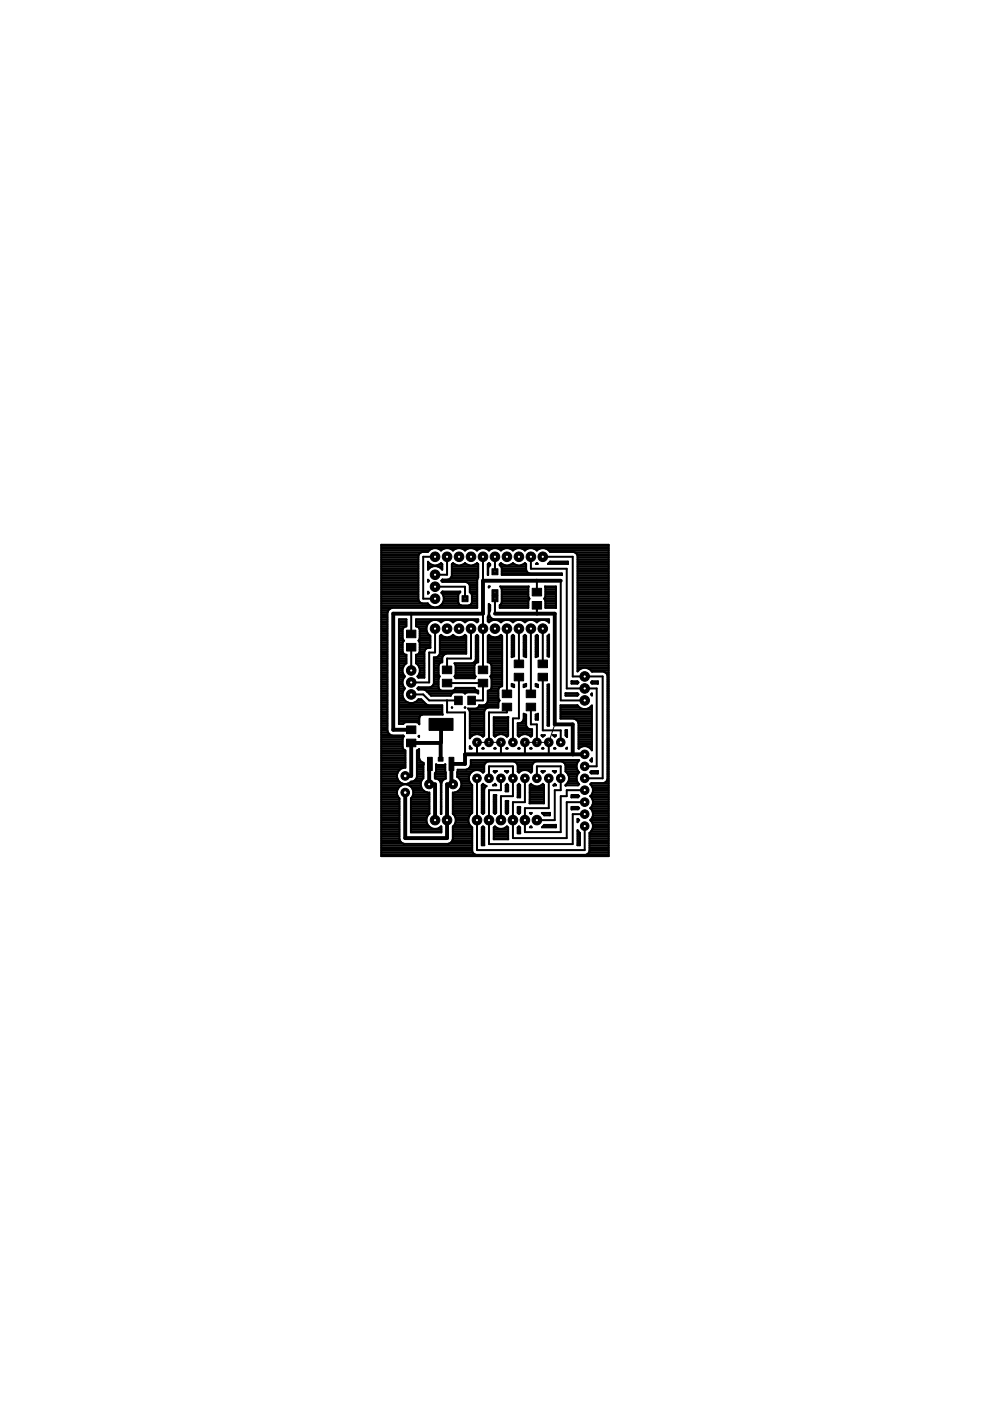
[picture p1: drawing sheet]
<svg xmlns="http://www.w3.org/2000/svg" width="210mm" height="297mm" viewBox="0 0 210 297" stroke-linecap="round" stroke-linejoin="round" font-family="sans-serif">
<g fill="#000" stroke="#000" stroke-width=".21">
<path d="M86.2 136.4h2v1.6h-2zM86.2 133.6h2v1.6h-2zM109 140h2v1.6h-2zM112.8 127.5h2v1.6h-2zM112.8 124.7h2v1.6h-2zM114.1 140h2v1.6h-2zM86.2 156.7h2v1.6h-2zM86.2 153.9h2v1.6h-2zM91 152.3h5.1v2.6h-5.1zM93.8 141.2h2v1.6h-2zM93.8 144h2v1.6h-2zM96.4 147.6h1.6v1.8h-1.6z"/>
<path d="M99.2 147.6h1.6v1.8h-1.6zM101.4 144h2v1.6h-2zM101.4 141.2h2v1.6h-2zM106.5 149.1h2v1.6h-2zM106.5 146.3h2v1.6h-2zM109 142.7h2v1.7h-2zM111.6 149.1h2v1.6h-2zM111.6 146.3h2v1.6h-2zM114.1 142.7h2v1.7h-2zM90.6 160.6h1.1v2.8h-1.1zM92.9 160.6h1v.8h-1zM95.2 160.6h1v2.8h-1z"/>
</g>
<g fill="none" stroke="#000" stroke-width=".42">
<path d="M80.8 115.5h48.3v66h-48.3zM80.8 119.7h7.9M80.8 119.4h7.9M80.8 119h7.9M80.8 118.6h7.9M80.8 118.2h7.9M80.8 117.9h7.9M80.8 117.5h8.1M80.8 117.1h8.5M80.8 116.7h10.2M80.8 116.4h10.7M80.8 116h48.3"/>
<path d="M80.8 115.6h48.3M88.7 117.9v9.2l.2 .4 .6 .5M88.7 117.9l.4-.7 .4-.2h1.2a1.81 1.81 0 0 1 2.8-.3 1.75 1.75 0 0 1 2.6 0 1.75 1.75 0 0 1 2.5 0 1.75 1.75 0 0 1 2.5 0 1.75 1.75 0 0 1 2.6 0 1.75 1.75 0 0 1 2.5 0 1.75 1.75 0 0 1 2.6 0 1.75 1.75 0 0 1 2.5 0 1.74 1.74 0 0 1 2.5 0 1.81 1.81 0 0 1 2.8 .3h5l.7 .5 .1 .4M90.7 119.1a1.79 1.79 0 0 0 2.8 .3l.3 .2v1.2a1.83 1.83 0 0 0-3.1 0zM90.7 119.7h.8M90.7 119.4h.3M92.2 118h-2.5v8.9h2.5M93 119.7h.8M93 116.4h1.1M94.8 118v3.9h-2.6M95.5 116.4h1.1M95.8 119.7h.8"/>
<path d="M98 119.7h1.2M98 116.4h1.1M100.6 119.7h.8M100.6 116.4h1.1M102.4 118v5.1M103.1 116.4h1.1M103.4 119.7h.5M103.7 119.4l.2 .2v.3l-.4 .5-.1 1.5v-2.3zM104.9 118v3.2M105.7 116.4h1.1M106 119.7h.8M108.2 119.7h1.1"/>
<path d="M108.2 116.4h1.1M110.7 119.7h.8M110.7 116.4h1.1M112.6 118v2.6h7.6v25.4h6.3v16.5h-2.5M113.3 116.4h1.1M113.8 119.4l.2 .2h-.4zM115.1 118h6.3v25.4h6.4v21.6h-3.8M115.8 116.4h13.3M116.4 119.4h4M116.4 116.7h12.7M116.6 119.1h3.8v.5h-4.2zM121.8 117.1h7.3"/>
<path d="M122.3 117.5h6.8M122.4 117.9v24.5a1.87 1.87 0 0 1 3.1 0h2.5l.4 .2M122.4 119.7h6.7M122.4 119.4h6.7M122.4 119h6.7M122.4 118.6h6.7M122.4 118.2h6.7M122.4 117.9h6.7M80.8 121.6h7.9M80.8 131.7h1.3M80.8 135.1h1.3M80.8 138.8h1.3"/>
<path d="M80.8 137.3h1.3M80.8 128h9.9M80.8 128.4h10.3M80.8 140h1.3M80.8 139.6h1.3M80.8 139.2h1.3M80.8 138.5h1.3M80.8 138.1h1.3M80.8 137.7h1.3M80.8 136.9h1.3M80.8 136.6h1.3M80.8 136.2h1.3"/>
<path d="M80.8 135.8h1.3M80.8 135.5h1.3M80.8 134.7h1.3M80.8 134.3h1.3M80.8 134h1.3M80.8 133.6h1.3M80.8 133.2h1.3M80.8 132.8h1.3M80.8 132.5h1.3M80.8 132.1h1.3M80.8 131.3h1.3M80.8 131h1.3"/>
<path d="M80.8 130.6h1.3M80.8 130.2h1.3M80.8 129.8h1.4M80.8 129.5h1.5M80.8 129.1h1.9M80.8 128.7h11M80.8 127.6h8.1M80.8 127.2h7.9M80.8 126.9h7.9M80.8 126.5h7.9M80.8 126.1h7.9M80.8 125.7h7.9"/>
<path d="M80.8 125.3h7.9M80.8 125h7.9M80.8 124.6h7.9M80.8 124.2h7.9M80.8 123.8h7.9M80.8 123.5h7.9M80.8 123.1h7.9M80.8 122.7h7.9M80.8 122.4h7.9M80.8 122h7.9M80.8 121.2h7.9M80.8 120.9h7.9"/>
<path d="M80.8 120.5h7.9M80.8 120.1h7.9M84.6 131.7h1.6M84.6 135.1h.8M84.6 138.8h1.6v1.8l-.6 .5M84.6 137.3h.8M84.6 140h1.6M84.6 139.6h1.6M84.6 139.2h1.6M84.6 138.5h.9M84.6 138.1h.8M84.6 137.7h.8"/>
<path d="M84.6 136.9h.8M84.6 136.6h.8M84.6 136.2h.8M84.6 135.8h1M84.6 135.5h.8M84.6 134.7h.8M84.6 134.3h.8M84.6 134h.8M84.6 133.6h.8M84.6 133.2h.9M84.6 132.8h1.3M84.6 132.5h1.6"/>
<path d="M84.6 132.1h1.6M84.6 131.3h1.6M85.5 138.5l-.1-.3v-2l.2-.4-.2-.4v-1.9a.81 .81 0 0 1 .8-.7v-1.5h-1.6v22.2a1.49 1.49 0 0 0 1.4-.4h2.3l.6 .4M85.5 138.5l.5 .3M87.2 130.1v4.3M87.2 137.2v5M88.2 131.7h3M88.2 140h1.8M88.2 139.6h1.8M88.2 139.2h1.8M88.2 132.5h2.4M88.2 132.1h2.7"/>
<path d="M88.2 131.3h13.2M88.4 132.8h2.1M88.7 135.8l.3 .4v2l-.4 .5-.3 .1M88.8 135.8h2.4M88.9 138.5h1.1M88.9 133.2h1.5M89 136.2h2.2M89 135.5h2.2M89 135.1h2.2M89 138.1h1M89 137.7h1.2M89 136.9h2.2"/>
<path d="M89 136.6h2.2M89 134.7h2.1M89 134.3h1.7M89 134h1.6M89 133.6h1.4M90 138.8h-1.8v1.8M90.7 128h.1M90.7 122.9l.2 .2-.2 .2zM90.7 125.5l.2 .2-.2 .2zM90.7 125.7h.2M90.7 123.1h.2M90.7 120.5h.3"/>
<path d="M90.7 120.1h1M90.8 137.3l-.7 .5-.1 .4v5.5h-1.3l-.2-.3 .5-.9v-.7M92 140h1.8M92 139.6h1.8M92.2 124.4h6.4v2.5M92.2 133.3v5h-1.2v6.4h-3.8M92.7 128.7h8.5M92.8 120.1h1M92.8 139.2l-.8 .2v5.5l-.4 .7M92.8 139.2h1.1M93.2 138.8h.9M93.3 135.1h4.4l.9-.5 .2 .2v3.8h-4.2l-.7 .4-.1 .4v1a.77 .77 0 0 0-.8 .7"/>
<path d="M93.3 131.7h.5M93.3 137.3h5.5M93.3 138.5h5.5M93.3 138.1h5.5M93.3 137.7h5.5M93.3 136.9h5.5M93.3 136.6h5.5M93.3 136.2h5.5M93.3 135.8h5.5M93.3 135.5h5.5M93.4 134.7h.2M93.4 128.4h4.3"/>
<path d="M93.5 120.5h.3M93.6 123.1h7.6M93.6 125.7h3.8M93.7 131.7l-.2 .3a1.84 1.84 0 0 0-2.7 .1 1.84 1.84 0 0 0 .4 2.7v2.5h-2.2M93.7 131.7a1.78 1.78 0 0 1 2.4 .3l.2-.3M93.8 128h3.5M93.8 122.9l-.2 .2 .2 .3h5l.4 .1 .4 .7v1.4l.5 .5v1.6l-.2 .3-.5 .4h-1.6l-.3-.2-.3-.5v-1.6l.4-.7h-3.8M93.8 125.4l-.2 .3a1.85 1.85 0 0 1-.2 2.7 1.85 1.85 0 0 1-2.7-.4M93.8 122.9h.1M93.8 125.4h.1M93.9 126.1h3.3M94 127.6h3.2"/>
<path d="M94 126.5h3.2M94.1 127.2h3.1M94.1 126.9h3.1M94.4 135.1l-.9-.5-.2 .2v3.8l-.5 .6M95.2 135.1l.9-.5 .9 .5M95.3 122.7h5.9M95.4 122.7l-.4 .2h-1.2M95.7 122.4h5.7M95.8 121.6h5.6M95.8 131.7h.5M95.8 122h5.6M95.8 121.2h5.6"/>
<path d="M95.8 120.9h5.6M95.8 120.5h5.6M95.8 120.1h5.6M95.9 134.7h.3M96.3 131.7a1.79 1.79 0 0 1 2.3 .3 1.75 1.75 0 0 1 2.5 0l.3-.3M97.7 135.1h1.1M98.3 131.7h.6M98.5 134.7h.2M99 123.5h2.2M99.5 128.4h1.7M99.5 123.8h1.7M99.6 125.3h1.6"/>
<path d="M99.6 125h1.6M99.6 124.6h1.6M99.6 124.2h1.6M99.8 125.7h1.4M99.9 133.3v6.3h-5.1v2.4M99.9 128h1.3M100 126.1h1.2M100.1 127.6h1.1M100.1 127.2h1.1M100.1 126.9h1.1M100.1 126.5h1.1M100.8 140h.6"/>
<path d="M100.9 131.7h.5v-.4h-13.2v1.5a.77 .77 0 0 1 .8 .7v1.9l-.3 .4M100.9 135.1h.5M100.9 138.8h.5M100.9 137.3h.5M100.9 139.6h.5M100.9 139.2h.5M100.9 138.5h.5M100.9 138.1h.5M100.9 137.7h.5M100.9 136.9h.5M100.9 136.6h.5M100.9 136.2h.5"/>
<path d="M100.9 135.8h.5M100.9 135.5h.5M101 134.7h.3M101.4 122.4l-.2 .5v6h-18.1l-.8 .5-.2 .5v25.1M101.4 122.4v-2.8l-.3-.2a1.75 1.75 0 0 1-2.5 0 1.75 1.75 0 0 1-2.5 0l-.3 .2v2.5l-.4 .6M102.4 130.1v11.9M103.4 121.6h.1M103.4 135.1h1.1M103.4 138.8h3.1M103.4 137.3h3.1M103.4 140h3.1M103.4 139.6h3.1"/>
<path d="M103.4 139.2h3.1M103.4 138.5h3.1M103.4 138.1h3.1M103.4 137.7h3.1M103.4 136.9h3.1M103.4 136.6h3.1M103.4 136.2h3.1M103.4 135.8h3.1M103.4 135.5h3.1M103.4 131.3h13M103.4 131h.7M103.4 121.2h.1"/>
<path d="M103.4 120.9h.1M103.4 120.5h.1M103.4 120.1h.2M103.4 131.7l.3 .3a1.79 1.79 0 0 1 2.3-.3M103.5 130.6h.3M103.5 134.7h.3M103.6 124.3h.2l-.2 .3zM103.6 128.4h.3M103.6 130.2h.1M103.6 129.8h.1M103.6 129.5h.3M103.6 129.1h.3"/>
<path d="M103.6 128.7h.3M103.9 131.7h-.5v-.9l.2-.5v-2.3l.3 .3v1.1a1.23 1.23 0 0 0 .8 1.9h11.7v.7a1.77 1.77 0 0 0-2.3-.3M104.9 126.9v3.2M105.4 135.1h1.1M105.9 131.7h.6M106 128.4h6M106 128.7h6M106 131.7l.2 .3a1.79 1.79 0 0 1 2.3-.3M106 124.3h6.1l-.1 2.2 .3 .4-.3 .5v1.5h-6v-.6l.4-.6v-2.8zM106.1 134.7h.2M106.3 120.1l.1 1.8h12.7v-.3h-12.7M106.3 120.1l-.3-.2v-.3l.2-.2a1.75 1.75 0 0 0 2.6 0 1.75 1.75 0 0 0 2.5 0l.2 .2v1.2l.2 .4 .7 .4"/>
<path d="M106.3 120.1h5.2M106.3 128h5.7M106.3 124.6h5.7M106.4 127.6h5.6M106.4 127.2h5.7M106.4 126.9h5.8M106.4 126.5h5.6M106.4 126.1h5.6M106.4 125.7h5.6M106.4 125.3h5.6M106.4 125h5.6M106.4 121.2h5.4"/>
<path d="M106.4 120.9h5.2M106.4 120.5h5.1M107.5 133.3v13.8M108.5 131.7h.5M108.5 134.8l.3-.2 .2 .2v4.3l-.5 .2zM108.5 134.8h.1M108.5 135.1h.5M108.5 138.8h.5M108.5 137.3h.5M108.5 139.2h.2M108.5 138.5h.5M108.5 138.1h.5"/>
<path d="M108.5 137.7h.5M108.5 136.9h.5M108.5 136.6h.5M108.5 136.2h.5M108.5 135.8h.5M108.5 135.5h.5M108.5 131.7l.3 .3a1.75 1.75 0 0 1 2.5 0l.2-.3M108.6 134.7h.3M110 133.3v7.5M111 131.7h.5M111 134.8v4.3l.5 .2v-4.5M111 134.8h.1"/>
<path d="M111 135.1h.5M111 138.8h.5M111 137.3h.5M111 138.5h.5M111 138.1h.5M111 137.7h.5M111 136.9h.5M111 136.6h.5M111 136.2h.5M111 135.8h.5M111 135.5h.5M111.1 134.8l.2-.2 .2 .2"/>
<path d="M111.2 134.7h.2M111.3 139.2h.2M111.5 131.7a1.79 1.79 0 0 1 2.3 .3l.3-.3M111.5 134.8h.1M112.6 133.3v13.8M113.6 131.7h.5M113.6 134.8l.2-.2 .3 .2v4.3l-.5 .2zM113.6 135.1h.5M113.6 138.8h.5M113.6 137.3h.5M113.6 134.8v.1M113.6 139.2h.2"/>
<path d="M113.6 138.5h.5M113.6 138.1h.5M113.6 137.7h.5M113.6 136.9h.5M113.6 136.6h.5M113.6 136.2h.5M113.6 135.8h.5M113.6 135.5h.5M113.7 134.7h.2M113.8 123.1v2.4M113.8 128.3v1.8M115.1 133.3v7.5"/>
<path d="M115.5 126.9h2.4M115.6 127.2h2.3M115.6 126.5l-.1-2.2h2.4v4.6M115.6 126.5l-.2 .4 .2 .5v1.5h2.3M115.6 128h2.3M115.6 128.4h2.3M115.6 128.7h2.3M115.6 127.6h2.3M115.6 126.5h2.3M115.6 126.1h2.3M115.6 125.7h2.3M115.6 125.3h2.3"/>
<path d="M115.6 125h2.3M115.6 124.6h2.3M116.1 134.8l.3-.3v4.7l-.3-.1zM116.1 131.7h.3M116.1 135.1h.3M116.1 138.8h.3M116.1 137.3h.3M116.1 138.5h.3M116.1 138.1h.3M116.1 137.7h.3M116.1 136.9h.3M116.1 136.6h.3"/>
<path d="M116.1 136.2h.3M116.1 135.8h.3M116.1 135.5h.3M116.2 134.7h.2M116.4 139.2h.1M117.9 128.9h.1M118.9 123.1v25.4h5.1M122.4 121.6h6.7M122.4 131.7h6.7M122.4 135.1h6.7M122.4 138.8h6.7M122.4 137.3h6.7"/>
<path d="M122.4 128h6.7M122.4 128.4h6.7M122.4 140h6.7M122.4 139.6h6.7M122.4 139.2h6.7M122.4 138.5h6.7M122.4 138.1h6.7M122.4 137.7h6.7M122.4 136.9h6.7M122.4 136.6h6.7M122.4 136.2h6.7M122.4 135.8h6.7"/>
<path d="M122.4 135.5h6.7M122.4 134.7h6.7M122.4 134.3h6.7M122.4 134h6.7M122.4 133.6h6.7M122.4 133.2h6.7M122.4 132.8h6.7M122.4 132.5h6.7M122.4 132.1h6.7M122.4 131.3h6.7M122.4 131h6.7M122.4 130.6h6.7"/>
<path d="M122.4 130.2h6.7M122.4 129.8h6.7M122.4 129.5h6.7M122.4 129.1h6.7M122.4 128.7h6.7M122.4 127.6h6.7M122.4 127.2h6.7M122.4 126.9h6.7M122.4 126.5h6.7M122.4 126.1h6.7M122.4 125.7h6.7M122.4 125.3h6.7"/>
<path d="M122.4 125h6.7M122.4 124.6h6.7M122.4 124.2h6.7M122.4 123.8h6.7M122.4 123.5h6.7M122.4 123.1h6.7M122.4 122.7h6.7M122.4 122.4h6.7M122.4 122h6.7M122.4 121.2h6.7M122.4 120.9h6.7M122.4 120.5h6.7"/>
<path d="M122.4 120.1h6.7M80.8 144.8h1.3M80.8 144.4h1.3M80.8 155.7h1.8M80.8 145.2h1.3M80.8 153.8h1.3M80.8 143.7h1.3M80.8 159.8h5.2M80.8 159.4h5.2M80.8 159h5M80.8 158.7h4.6M80.8 158.3h4.6"/>
<path d="M80.8 157.9h4.6M80.8 157.5h4.6M80.8 157.2h4.6M80.8 156.8h4.6M80.8 156.4h4.6M80.8 156h4.8M80.8 155.3h1.5M80.8 154.9h1.3M80.8 154.6h1.3M80.8 154.2h1.3M80.8 153.4h1.3M80.8 153.1h1.3"/>
<path d="M80.8 152.7h1.3M80.8 152.3h1.3M80.8 151.9h1.3M80.8 151.6h1.3M80.8 151.2h1.3M80.8 150.8h1.3M80.8 150.4h1.3M80.8 150.1h1.3M80.8 149.7h1.3M80.8 149.3h1.3M80.8 148.9h1.3M80.8 148.6h1.3"/>
<path d="M80.8 148.2h1.3M80.8 147.8h1.3M80.8 147.4h1.3M80.8 147.1h1.3M80.8 146.7h1.3M80.8 146.3h1.3M80.8 145.9h1.3M80.8 145.6h1.3M80.8 144.1h1.3M80.8 143.3h1.3M80.8 142.9h1.3M80.8 142.6h1.3"/>
<path d="M80.8 142.2h1.3M80.8 141.8h1.3M80.8 141.5h1.3M80.8 141.1h1.3M80.8 140.7h1.3M80.8 140.3h1.3M82.1 155l.6 .8 .4 .1h2.4l.1 .2-.2 .5v1.9l.1 .3 .5 .3v3.7h-5.2M84.6 144.8h.7M84.6 144.4h.7M84.6 145.2h.8M84.6 143.7h1M84.6 153.4h.9"/>
<path d="M84.6 153.1h4.3M84.6 152.7h4.3M84.6 152.3h4.3M84.6 151.9h4.4M84.6 151.6h4.8M84.6 151.2h9.2M84.6 150.8h9.2M84.6 150.4h9.2M84.6 150.1h9.2M84.6 149.7h9.2M84.6 149.3h5.8M84.6 148.9h1.9"/>
<path d="M84.6 148.6h1.3M84.6 148.2h1M84.6 147.8h.8M84.6 147.4h.7M84.6 147.1h.7M84.6 146.7h.8M84.6 146.3h1M84.6 145.9h1.2M84.6 145.6h1M84.6 144.1h.9M84.6 143.3h1.1M84.6 142.9h.9"/>
<path d="M84.6 142.6h.8M84.6 142.2h.7M84.6 141.8h.7M84.6 141.5h.9M84.6 141.1h1.1M84.6 140.7h1.5M84.6 140.3h1.6M85.3 141.8v.7l.6 .9a1.7 1.7 0 0 0 0 2.6 1.85 1.85 0 0 0 .1 2.7 1.85 1.85 0 0 0 2.7-.4M85.6 141.1l-.3 .7M87.2 147.2h2.5l1.3 1.3h6.2M87.9 148.9h2.1M88.2 140.6h.1"/>
<path d="M88.2 140.3h1.8M88.2 140.6l.5 .5 .3 .7M88.3 140.7h1.7M88.4 159.8h.5M88.4 159.4h.5M88.4 148.6h1.2M88.5 145.9h4.5M88.6 159h.3M88.6 143.3h1.4M88.7 141.1h1.3M88.7 148.3h.6l1.1 1.1 .4 .1h3l.1 2-4.6 .1-.4 .5v1.5v-.1M88.7 145.7l-.2 .3 .2 .2h1.2l.7 .5"/>
<path d="M88.7 145.7h.1M88.7 148.3h.1M88.7 156.1l.2-.1v.3zM88.8 156h.1M88.8 153.4h.1M88.8 142.9h1.2M88.9 141.5h1.1M89 142.6h1M89 142.2h1M89 141.8h1M90.1 146.3h3.2M90.6 146.7l.8 .8 4.2-.1"/>
<path d="M90.6 146.7h10.8M91 147.1h4.8M91.4 147.4h4.2M91.5 145.6h1.5M91.6 145.6l-.4 .1h-2.5M91.9 145.2h1.1M92 144.8h1M92 144.4h1M92 143.7h1M92 144.1h1M92 143.3h1.1M92 142.9h1"/>
<path d="M92 142.6h1M92 142.2h1M92 141.8h1M92 141.5h1M92 141.1h1M92 140.7h1.2M92 140.3h1.8M93 141.1v1.9l.2 .4-.2 .5v1.9l.3 .5M93.3 146.3h2.9M94.8 148.5v2.5h3.8v8.9M94.8 144.8h7.6v3.7h-2.4M95.8 150h.1"/>
<path d="M96.2 146.3l.4-.5h4l.3 .5M96.2 146.3h4.7M96.4 140.7h4.4M96.5 143.3h4.3M96.5 143.7h4.2M96.5 145.9h4.1M96.6 141.1l-.2-.5h3.7l.6-.4 .2-.4v-5l.2-.2 .3 .2v5.6a.81 .81 0 0 0-.8 .7M96.6 141.1v1.9l-.2 .4 .2 .4h4l.3-.4-.3-.4v-1.9M96.6 142.9h4M96.6 142.6h4M96.6 142.2h4M96.6 141.8h4"/>
<path d="M96.6 141.5h4M96.6 141.1h4M98.5 150h.1M99.4 150.4h3.4M99.6 150.8h3.1M99.6 158.2l.4 .5h-.4zM99.6 155.7h3.1M99.6 153.8h3.1M99.6 158.7h.4M99.6 158.3h.1M99.6 156.4h.1M99.6 156h.4"/>
<path d="M99.6 155.3h3.1M99.6 154.9h3.1M99.6 154.6h3.1M99.6 154.2h3.1M99.6 153.4h3.1M99.6 153.1h3.1M99.6 152.7h3.1M99.6 152.3h3.1M99.6 151.9h3.1M99.6 151.6h3.1M99.6 151.2h3.1M100.6 140.3h.8"/>
<path d="M100.8 155.7l-.6 .2-.5 .5M100.9 146.3l.5 .1v.6l-.4-.2h-2l-.4 .3-.4-.3h-2l-.3 .1-.3 .5M101.1 157.4v2.5M101.3 150.1h2.1M101.6 149.7h4.1M102.2 156h.4M102.3 158.7l.1-.1 .2 .1zM102.3 158.7h.2M103 149.3h2.7M103.3 148.9h2.4M103.4 148.6h2.5M103.4 148.2h2.3"/>
<path d="M103.4 147.8h2.3M103.4 147.4h2.3M103.4 147.1h2.3M103.4 146.7h2.3M103.4 140.3h3.1M103.9 146.3l-.5 .1v2.3l-.1 .4-.7 .4h-1a.76 .76 0 0 1-.6 .7h-1.8l.4 .6v5.7l.1-.1M103.9 146.3h1.8M104 140.7h2.5M104.1 143.3h2.4M104.1 143.7h2.4M104.2 145.9h1.5M104.2 144.8h2.3"/>
<path d="M104.2 141.1a.81 .81 0 0 0-.8-.7v-5.6l.3-.2a1.75 1.75 0 0 0 2.5 0l.3 .2v10.7a.81 .81 0 0 0-.8 .7v1.9l.2 .4-.2 .4M104.2 144.4h2.3M104.2 145.2h2.3M104.2 141.1v1.9l-.3 .4 .3 .5v1.9l-.3 .5M104.2 145.6h2M104.2 144.1h2.3M104.2 142.9h2.3M104.2 142.6h2.3M104.2 142.2h2.3M104.2 141.8h2.3M104.2 141.5h2.3M104.2 141.1h2.3"/>
<path d="M104.7 155.7h3M104.7 153.8h3M104.7 155.3h3M104.7 154.9h3M104.7 154.6h3M104.7 154.2h3M104.7 153.4h3M104.7 153.1h3M104.7 152.7h3M104.7 152.3h3M104.8 156h.3M104.8 158.7l.1-.1 .2 .1z"/>
<path d="M104.8 158.7h.3M105.7 148.9v1.1h-2.2l-.7 .5-.1 .3v5.2l-.3 .2-.9-.5M105.9 155.7l-1 .5-.2-.2v-3.9l3.1-.1-.1 4-.2 .2-.9-.5M106.2 157.4v2.5M107.3 156h.4M107.3 158.7l.2-.1 .1 .1zM107.4 158.7h.2M107.5 149.9v1.1h-3.8v6.4M108.5 145.2h.5v.5l-.5-.2v-.5l.4 .2M108.8 145.6h.2M109.8 155.7h3M109.8 153.8h1.7"/>
<path d="M109.8 155.3h3M109.8 154.9h3M109.8 154.6h2.4M109.8 154.2h1.9M109.8 153.4h1.7M109.9 156h.3M109.9 158.7l.1-.1 .2 .1zM109.9 158.7h.2M110 143.6v8.7h-1.2v5.1M110.7 153.1h.8M110.9 155.7l-.9 .5-.2-.2v-2.7a1.05 1.05 0 0 0 1.2-.8v-1.2l.5 .2v2.3a1.02 1.02 0 0 0 1.3 .8v1.4l-.2 .2-1-.5M111 152.7h.5"/>
<path d="M111 152.3h.5M111 151.9h.5M111 151.6h.5M111 145.6h.2M111.2 145.2l.3-.2v.5l-.5 .2v-.5h.5M111.3 157.4v2.5M112.4 156h.3M112.4 158.7l.2-.1 .1 .1zM112.5 158.7h.2M112.6 149.9v3.7h1.2v3.8M113.6 145.2h.5v.5l-.5-.2v-.5l.3 .2M113.6 151.5l.5-.2v1.3h-.5z"/>
<path d="M113.6 152.3h.5M113.6 151.9h.5M113.6 151.6h.5M113.9 145.6h.2M114.8 155.9h.7l-.4 .3zM114.9 156h.4M115 158.7h.2M115.1 143.6v11.3h3.8v2.5M115.1 158.6l.1 .1h-.3zM116.1 153.4h.3M116.1 153.1h.3M116.1 152.7h.3"/>
<path d="M116.1 152.3h.3M116.1 151.9h.3M116.1 151.6h.3M116.1 151.2h.3M116.1 150.8h.3M116.1 150.4h.3M116.1 150.1h.3M116.1 149.7h.3M116.1 149.3h.3M116.1 148.9h.3M116.1 148.6h.3M116.1 148.2h.3"/>
<path d="M116.1 147.8h.3M116.1 147.4h.3M116.1 147.1h.3M116.1 146.7h.3M116.1 146.3h.3M116.1 145.9h.3M116.1 145.6h.3M116.2 145.2l.2-.1v8.7h-.3v-8.6h.3M116.4 157.4v2.5M117.2 155.9l.7 .1-.3 .2zM117.5 156h.3M117.5 158.7h.2"/>
<path d="M117.6 158.6l.2 .1h-.3zM118.9 152.3h6.6M118.9 151.9h6.6M118.9 151.6h6.6M118.9 151.2h6.6M118.9 150.8h6.6M118.9 150.4h6.6M118.9 150.1h4M118.9 149.7h3.7M119.9 154.8h.3v1.5l-.3-.3zM119.9 147h2.5l.3 .2-.3 .3h-2.5zM119.9 155.7h.3"/>
<path d="M119.9 155.3h.3M119.9 154.9h.3M119.9 147.4h2.5M119.9 147.1h2.6M120 156h.2M120 158.7l.2-.2v.2zM120.1 158.7h.1M121.2 144.8h1.3M121.2 144.4h1.2l.3 .3-.3 .2h-1.2zM121.2 144.4h.1M122.3 152.7h3.2M122.4 142.2h.2"/>
<path d="M122.4 141.8h.7M122.4 141.5h6.7M122.4 141.1h6.7M122.4 140.7h6.7M122.4 140.3h6.7M122.5 153.1h3M122.7 155.7h2.8M122.7 153.8h2.8M122.7 158.7h.1M122.7 158.3h.7M122.7 157.9h2.8M122.7 157.5h2.8"/>
<path d="M122.7 157.2h2.8M122.7 156.8h2.8M122.7 156.4h2.8M122.7 156h2.8M122.7 155.3h2.8M122.7 154.9h2.8M122.7 154.6h2.8M122.7 154.2h2.8M122.7 153.4h2.8M122.9 150.1l-.5-.6h-3.5v2.9h2.8l.8 .5 .2 .4v5.4a1.79 1.79 0 0 1 2.8 .4M122.9 150.1l.7 .2h.7l.7-.2M124.5 158.3h1"/>
<path d="M124.9 141.8h4.2M125 150.1l.5-.5v9.5M125 150.1h.5M125.2 158.7h.3M125.3 147.2l.2-.2v.4zM125.3 142.2h3.8M125.4 149.7h.1M125.4 144.8h1.4M125.5 147.1h.1M125.5 159h.1M125.5 147.4h.1M125.5 144.4h1.3v.6l-1.3-.1-.2-.2z"/>
<path d="M128.4 142.6l.4 .6v22l-.1 .4-.7 .4h-2.6l-.3 .3 .3 .3M128.4 142.6h.7M128.7 142.9h.4M128.8 144.8h.3M128.8 144.4h.3M128.8 155.7h.3M128.8 145.2h.3M128.8 153.8h.3M128.8 143.7h.3M128.8 159.8h.3M128.8 159.4h.3M128.8 159h.3"/>
<path d="M128.8 158.7h.3M128.8 158.3h.3M128.8 157.9h.3M128.8 157.5h.3M128.8 157.2h.3M128.8 156.8h.3M128.8 156.4h.3M128.8 156h.3M128.8 155.3h.3M128.8 154.9h.3M128.8 154.6h.3M128.8 154.2h.3"/>
<path d="M128.8 153.4h.3M128.8 153.1h.3M128.8 152.7h.3M128.8 152.3h.3M128.8 151.9h.3M128.8 151.6h.3M128.8 151.2h.3M128.8 150.8h.3M128.8 150.4h.3M128.8 150.1h.3M128.8 149.7h.3M128.8 149.3h.3"/>
<path d="M128.8 148.9h.3M128.8 148.6h.3M128.8 148.2h.3M128.8 147.8h.3M128.8 147.4h.3M128.8 147.1h.3M128.8 146.7h.3M128.8 146.3h.3M128.8 145.9h.3M128.8 145.6h.3M128.8 144.1h.3M128.8 143.3h.3"/>
<path d="M80.8 171.4h3.9M80.8 165h3.5M80.8 166.5h4.3M80.8 173.7h3.9M80.8 168h3.4M80.8 179.6h19.3M80.8 179.3h19.3M80.8 178.9h4.8M80.8 178.5h4.2M80.8 178.1h4M80.8 177.8h3.9M80.8 177.4h3.9"/>
<path d="M80.8 177h3.9M80.8 176.6h3.9M80.8 176.3h3.9M80.8 175.9h3.9M80.8 175.5h3.9M80.8 175.1h3.9M80.8 174.8h3.9M80.8 174.4h3.9M80.8 174h3.9M80.8 173.3h3.9M80.8 172.9h3.9M80.8 172.5h3.9"/>
<path d="M80.8 172.1h3.9M80.8 171.8h3.9M80.8 171h3.9M80.8 170.6h3.9M80.8 170.3h3.9M80.8 169.9h3.9M80.8 169.5h3.9M80.8 169.1h3.8M80.8 168.8h3.5M80.8 168.4h3.4M80.8 167.7h3.4M80.8 167.3h3.6"/>
<path d="M80.8 166.9h3.8M80.8 166.2h4.6M80.8 165.8h4M80.8 165.4h3.6M80.8 164.7h3.4M80.8 164.3h3.4M80.8 163.9h3.5M80.8 163.5h3.6M80.8 163.2h4M80.8 162.4h5.2M80.8 162h5.2M80.8 161.7h5.2"/>
<path d="M80.8 161.3h5.2M80.8 160.9h5.2M80.8 160.5h5.2M80.8 160.2h5.2M84.2 168.4l.5 .9v8.6l.5 .8 .5 .2h9.3l.5-.2 .5-.8v-2.6a1.76 1.76 0 0 0 0-2.8M84.2 168.4a1.76 1.76 0 0 1 1.7-2.1 1.76 1.76 0 0 1 1.7 2.1M84.5 163.5a1.74 1.74 0 0 0 .3 2.4 1.74 1.74 0 0 0 2.3-.2 1.2 1.2 0 0 0 1.3-1v-5.6l.5-.3v2l.1 .4 .8 .6v3.2a1.72 1.72 0 0 0-.3 2.3M85.6 162.8l-.7 .2-.4 .5M86.4 166.2h2.8M86.7 166.5h2.5M87.1 165.8h2.2M87.1 171.4h3.9"/>
<path d="M87.1 173.7h3.3M87.1 176.3h6.5M87.1 175.9h6.5M87.1 175.5h4.3M87.1 175.1h3.8M87.1 174.8h3.5M87.1 174.4h3.4M87.1 174h3.3M87.1 173.3h3.4M87.1 172.9h3.6M87.1 172.5h3.9M87.1 172.1h3.9"/>
<path d="M87.1 171.8h3.9M87.1 171h3.9M87.1 170.6h3.9M87.1 170.3h3.9M87.1 169.9h3.9M87.1 169.5h3.9M87.2 166.9h2.1M87.2 169.1h3.8M87.5 167.3h2M87.5 168.8h3.5M87.6 167.7h2.3M87.6 168.4l-.5 .9v7.2h6.5v-1.2a1.86 1.86 0 0 1-2.7-.1 1.86 1.86 0 0 1 .1-2.7"/>
<path d="M87.6 168h3.4v4.5M87.6 168.4h3.4M88 165.4h1.4M88.3 165h1.4M88.4 162.8h1.4M88.4 164.7h1.4M88.4 164.3h1.4M88.4 163.9h1.4M88.4 163.5h1.4M88.4 163.2h1.4M88.4 162.4h1.4M88.4 162h1.4"/>
<path d="M88.4 161.7h1.2M88.4 161.3h.7M88.4 160.9h.5M88.4 160.5h.5M88.4 160.2h.5M89.5 167.3l.5 .5 .6 .2M92.2 164.7h2.3M92.2 164.3h2.3M92.2 165h2.3M92.3 163.9h2.2M92.5 163.5l-.3 .5 .1 1.1M92.5 162.8h1.9"/>
<path d="M92.5 163.5h1.9M92.5 163.2h1.9M92.5 162.4h1.9M92.5 165.1l.8 .5 .2 .4v6.5M93.1 175.5h.5M93.1 165.4h.8M93.4 165.8h.3M93.5 171.4h.1M93.5 172.5h.1M93.5 166.5h.1M93.5 168h.1M93.5 172.1h.1"/>
<path d="M93.5 171.8h.1M93.5 171h.1M93.5 170.6h.1M93.5 170.3h.1M93.5 169.9h.1M93.5 169.5h.1M93.5 169.1h.1M93.5 168.8h.1M93.5 168.4h.1M93.5 167.7h.1M93.5 167.3h.1M93.5 166.9h.1"/>
<path d="M93.5 166.2h.1M93.7 162.2h.1M94.4 162.1l-1.6 .1-.3-.1v1.4M94.4 162.1v1.4M94.4 163.5l.1 1.6M94.5 165.1l-.7 .5-.2 .4v6.5M95.1 178.9h5M95.7 178.5h4.4M95.9 178.1h4.2M96 171.4h4.1M96 177.8h4.1M96 177.4h4.1"/>
<path d="M96 177h4.1M96 176.6h4.1M96 176.3h4.1M96 175.9h4.1M96 175.5h4.1M96 172.5h3.9M96 172.1h4.1M96 171.8h4.1M96 171h4.1M96 170.6h4.1M96 170.3h4.1M96 169.9h4.1"/>
<path d="M96 169.5h4.1M96 169.1h4.1M96 168.8h4.1M96 168.4h4.1M96.1 175.1h3.7M96.4 172.9h3.2M96.4 174.8h3.1M96.5 173.3h2.9M96.6 174.4h2.8M96.6 173.7h2.7M96.6 174h2.7M96.9 164.7h2.5"/>
<path d="M96.9 164.3h2.7M96.9 163.9h2.9M97 163.5v-.3h1.8l.5-.2 .5-.8v-1.1h22.9a1.83 1.83 0 0 0 .1 2.6l-.3 .3-.2 .7M97 163.5l-.1 1.2a1.77 1.77 0 0 1 .7 2.6M97 163.5h3.2M97.2 167.7h2.9M97.3 165h2.1M97.6 167.3l-.5 .5-.7 .2M97.6 167.3h2.5M97.6 165.4h1.8M97.7 166.9h2.4M97.8 165.8h1.8"/>
<path d="M97.8 166.5h2.3M97.8 166.2h2M98.9 163.2h3.8M99.4 165.4l.3 .6 .4 .4v5.9a1.86 1.86 0 0 0 0 3.2v4.9l.5 .7 .3 .2h23.3l.3-.2 .5-.7v-3.8M99.4 164.7v.7M99.5 162.8h3.2M99.7 162.4h3M99.8 162h2.9M99.8 161.7h3.2M99.8 161.3h22.9M100.1 168h-4.1v4.5M100.2 163.5l-.5 .5-.3 .7"/>
<path d="M100.2 163.5l.6-.2h.7l.6 .2M101.1 165v15.2h22.9v-5M102.1 163.5h.6M102.1 163.5l.3 .3 .3-.2v-1.3l.1-.4 .7-.4h5.4l.4 .1 .5 .7v1.3l.2 .2 .3-.3M102.2 171.4h.5M102.2 166.4l.2-.2 .8 .5-.4 .3-.1 .3v5l-.3 .3-.2-.3zM102.2 175.5l.2-.3 .3 .3v3.7h-.5zM102.2 166.5h.6M102.2 168h.5M102.2 178.9h.5M102.2 178.5h.5M102.2 178.1h.5"/>
<path d="M102.2 177.8h.5M102.2 177.4h.5M102.2 177h.5M102.2 176.6h.5M102.2 176.3h.5M102.2 175.9h.5M102.2 175.5h.5M102.2 172.1h.5M102.2 171.8h.5M102.2 171h.5M102.2 170.6h.5M102.2 170.3h.5"/>
<path d="M102.2 169.9h.5M102.2 169.5h.5M102.2 169.1h.5M102.2 168.8h.5M102.2 168.4h.5M102.2 167.7h.5M102.2 167.3h.5M102.2 166.9h.7M102.3 172.5h.2M103.7 165v-2.5h5.1v6.3h-2.6v5.1M104.5 166.5l.4-.3 .3 .2zM104.7 171.4h.5"/>
<path d="M104.7 163.5h.7l-.5 .3zM104.7 175.5l.2-.3a1.7 1.7 0 0 0 2.6 0l.2 .3 .1 2.4h-3.1zM104.7 168.6h.5v3.7l-.3 .3-.2-.3zM104.7 172.3h.1M104.7 177.8h3M104.7 177.4h3M104.7 177h3M104.7 176.6h3M104.7 176.3h3M104.7 175.9h3M104.7 175.5h.7M104.7 172.1h.5"/>
<path d="M104.7 171.8h.5M104.7 171h.5M104.7 170.6h.5M104.7 170.3h.5M104.7 169.9h.5M104.7 169.5h.5M104.7 169.1h.5M104.7 168.8h.5M104.7 163.5h.6M104.9 172.5h.1M106.2 165v2.5h-2.5v11.5h17.7v-6.4h2.6M107 163.5l.7 .1-.2 .2z"/>
<path d="M107.1 175.5h.6M107.2 163.5h.5M107.2 171.4h.5M107.2 166.4l.3-.2 .2 .2v1.4l-.5-.1zM107.2 166.5h.5M107.2 167.7v.1M107.2 172.3h.1M107.2 172.1h.5M107.2 171.8h.5M107.2 171h.5M107.2 170.6h.5M107.2 170.3h.5"/>
<path d="M107.2 169.9h.5M107.2 167.7h.5M107.2 167.3h.5M107.2 166.9h.5M107.4 172.5h.1M107.7 169.9v2.4l-.2 .3-.2-.3M107.7 169.9l-.5-.1v2.5M109.4 161.7h3.8M109.7 162h3.2M109.8 171.4h.5M109.8 166.4l.2-.2 .3 .2v2.7h-.6zM109.8 172.3v-1.2h.5v1.2"/>
<path d="M109.8 175.5l.2-.3 .3 .3v1.2h-.5zM109.8 166.5h.5M109.8 172.3h.1M109.8 169l-.1 .1M109.8 162.8h3M109.8 168h.5M109.8 176.6h.5M109.8 176.3h.5M109.8 175.9h.5M109.8 175.5h.5M109.8 172.1h.5M109.8 171.8h.5"/>
<path d="M109.8 168.8h.5M109.8 168.4h.5M109.8 167.7h.5M109.8 167.3h.5M109.8 166.9h.5M109.8 163.5h.5M109.8 163.2h3M109.8 162.4h3M109.8 172.3l.2 .3 .3-.3M110 172.5h.1M110.3 172.3h.1M110.3 163.5l.6-.2h.7l.7 .2"/>
<path d="M111.3 165v5.1h-2.5v7.6h11.4v-7.6h3.8M112.2 163.5h.6M112.3 163.5l.3 .3 .2-.2v-1.3l.2-.4 .6-.4h5.5l.7 .4 .1 .4v1.3l.5 .4 .2 .7M112.3 166.5h.7M112.3 166.4l.3-.2a1.64 1.64 0 0 0 2.5 0l.2 .2v3.9h-3zM112.3 168h3M112.3 170.3h3M112.3 169.9h3M112.3 169.5h3M112.3 169.1h3M112.3 168.8h3M112.3 168.4h3"/>
<path d="M112.3 167.7h3M112.3 167.3h3M112.3 166.9h3M112.4 172.4h.4l-.2 .2zM112.5 172.5h.1M112.6 175.2l.2 .2h-.4zM113.8 165v-2.5h5.1v5h-1.3v6.4h-3.8M114.7 166.5h.6M114.8 163.5h.7l-.4 .3zM114.8 163.5h.6M114.9 172.4l1.7-.1v.6h-1.2zM115 172.5h1.6"/>
<path d="M115.2 175.1h2.7M115.4 174.9h2.5v.5h-3zM115.4 172.8v.1M115.4 174.9h.1M116.4 165v6.3h-5.1v5.1h7.6v-7.6h1.3v-1.3h3.8M117.2 163.5l.7 .1-.3 .2zM117.3 163.5h.6M117.4 166.4l.2-.2 .3 .3-.5 .1zM117.4 166.5v.1M119.5 161.7h2.9M119.8 162h2.5M119.9 162.8h2.4"/>
<path d="M119.9 163.5h2.7M119.9 163.2h2.5M119.9 162.4h2.4M120 166.5l-.1 .1M120.2 166.2h2.5M120.2 163.9h2.4M120.4 165.8h2M120.5 164.3h1.9M120.6 165.4h1.7M120.6 164.7a2.3 2.3 0 0 1-.7 1.9M120.6 165h1.7M120.6 164.7h1.7"/>
<path d="M121.2 171.4h1.6M121.2 168.6h1.4l.2 .2-.2 .3h-1.4zM121.2 171.1h1.4l.2 .2-.2 .3h-1.4zM121.2 169v.1M121.2 168.8h1.6M122.3 165.4l.5 .9-.2 .2h-2.7M122.3 164.7v.7M122.4 173.6l.4 .3-.4 .4zM122.4 176l.6 .6v2.6h-.6zM122.4 178.9h.6M122.4 178.5h.6M122.4 178.1h.6"/>
<path d="M122.4 177.8h.6M122.4 177.4h.6M122.4 177h.6M122.4 176.6h.6M122.4 176.3h.2M122.4 174h.3M125 179.6h4.1M125 179.3h4.1M125 178.9h4.1M125 178.5h4.1M125 178.1h4.1M125 177.8h4.1"/>
<path d="M125 177.4h4.1M125 177h4.1M125 176.6h4.1M125.1 163.7l.3-.2h1.4v.5h-1.4zM125.2 168.8h3.9M125.2 171.4h3.9M125.2 161.3h.3M125.3 174h3.8M125.3 166.2h3.8M125.3 176.3h3.8M125.3 163.9h1.5M125.3 163.5h1.5"/>
<path d="M125.4 166.5h3.7M125.4 173.7h3.7M125.4 166.6a1.64 1.64 0 0 1-.3 2.2 1.63 1.63 0 0 1 0 2.5 1.63 1.63 0 0 1 0 2.6 1.69 1.69 0 0 1-.1 2.7M125.4 160.9h.1M125.5 171h3.6M125.5 169.1h3.6M125.5 160.8l-.1 .7-.3-.3zM125.5 171.8h3.6M125.5 168.4h3.6M125.5 174.4h3.6M125.5 175.9h3.6M125.6 173.3h3.5"/>
<path d="M125.6 166.9h3.5M125.6 170.6h3.5M125.6 169.5h3.5M125.6 168h3.5M125.6 172.1h3.5M125.7 175.5h3.4M125.7 174.8h3.4M125.7 175.1h3.4M125.7 172.9h3.4M125.7 172.5h3.4M125.7 170.3h3.4M125.7 169.9h3.4"/>
<path d="M125.7 167.7h3.4M125.7 167.3h3.4M128.4 165.8h.7M128.7 165.4h.4M128.8 165h.3M128.8 162.8h.3M128.8 164.7h.3M128.8 164.3h.3M128.8 163.9h.3M128.8 163.5h.3M128.8 163.2h.3M128.8 162.4h.3"/>
<path d="M128.8 162h.3M128.8 161.7h.3M128.8 161.3h.3M128.8 160.9h.3M128.8 160.5h.3M128.8 160.2h.3M80.8 181.1h19.8M80.8 180.8h19.4M80.8 180.4h19.3M80.8 180h19.3M124.5 181.1h4.6M124.9 180.8h4.2"/>
<path d="M125 180.4h4.1M125 180h4.1"/>
</g>
<path d="M104.9 130.1h12.7v23.5h3.8v6.3M118.9 123.1h-16.5v7h-19v24.6h3.8M93.5 154.9v2.5M124 159.9h-25.4v2.1h-2.9v4.3M91 162.5v3.8h1.2v7.6M93.4 161v-3.5h-6.2v7h-1.3M96.1 166.3h-1.3v11.4h-8.9v-9.7" fill="none" stroke="#000" stroke-width=".83"/>
<circle cx="91" cy="166.3" r=".95" fill="#000" stroke="#000" stroke-width=".21"/>
<circle cx="91" cy="166.3" r=".4" fill="#fff" stroke="#000" stroke-width=".21"/>
<circle cx="96.1" cy="166.3" r=".95" fill="#000" stroke="#000" stroke-width=".21"/>
<circle cx="96.1" cy="166.3" r=".4" fill="#fff" stroke="#000" stroke-width=".21"/>
<circle cx="124" cy="143.4" r="1.02" fill="#000" stroke="#000" stroke-width=".21"/>
<circle cx="124" cy="143.4" r=".51" fill="#fff" stroke="#000" stroke-width=".21"/>
<circle cx="124" cy="146" r="1.02" fill="#000" stroke="#000" stroke-width=".21"/>
<circle cx="124" cy="146" r=".51" fill="#fff" stroke="#000" stroke-width=".21"/>
<circle cx="124" cy="148.5" r="1.02" fill="#000" stroke="#000" stroke-width=".21"/>
<circle cx="124" cy="148.5" r=".51" fill="#fff" stroke="#000" stroke-width=".21"/>
<circle cx="101.1" cy="173.9" r="1.02" fill="#000" stroke="#000" stroke-width=".21"/>
<circle cx="101.1" cy="173.9" r=".51" fill="#fff" stroke="#000" stroke-width=".21"/>
<circle cx="103.7" cy="173.9" r="1.02" fill="#000" stroke="#000" stroke-width=".21"/>
<circle cx="103.7" cy="173.9" r=".51" fill="#fff" stroke="#000" stroke-width=".21"/>
<circle cx="106.2" cy="173.9" r="1.02" fill="#000" stroke="#000" stroke-width=".21"/>
<circle cx="106.2" cy="173.9" r=".51" fill="#fff" stroke="#000" stroke-width=".21"/>
<circle cx="108.8" cy="173.9" r="1.02" fill="#000" stroke="#000" stroke-width=".21"/>
<circle cx="108.8" cy="173.9" r=".51" fill="#fff" stroke="#000" stroke-width=".21"/>
<circle cx="111.3" cy="173.9" r="1.02" fill="#000" stroke="#000" stroke-width=".21"/>
<circle cx="111.3" cy="173.9" r=".51" fill="#fff" stroke="#000" stroke-width=".21"/>
<circle cx="113.8" cy="173.9" r="1.02" fill="#000" stroke="#000" stroke-width=".21"/>
<circle cx="113.8" cy="173.9" r=".51" fill="#fff" stroke="#000" stroke-width=".21"/>
<circle cx="92.2" cy="121.9" r="1.02" fill="#000" stroke="#000" stroke-width=".21"/>
<circle cx="92.2" cy="121.9" r=".51" fill="#fff" stroke="#000" stroke-width=".21"/>
<circle cx="92.2" cy="124.4" r="1.02" fill="#000" stroke="#000" stroke-width=".21"/>
<circle cx="92.2" cy="124.4" r=".51" fill="#fff" stroke="#000" stroke-width=".21"/>
<circle cx="92.2" cy="126.9" r="1.02" fill="#000" stroke="#000" stroke-width=".21"/>
<circle cx="92.2" cy="126.9" r=".51" fill="#fff" stroke="#000" stroke-width=".21"/>
<circle cx="87.2" cy="142.2" r="1.02" fill="#000" stroke="#000" stroke-width=".21"/>
<circle cx="87.2" cy="142.2" r=".51" fill="#fff" stroke="#000" stroke-width=".21"/>
<circle cx="87.2" cy="144.7" r="1.02" fill="#000" stroke="#000" stroke-width=".21"/>
<circle cx="87.2" cy="144.7" r=".51" fill="#fff" stroke="#000" stroke-width=".21"/>
<circle cx="87.2" cy="147.2" r="1.02" fill="#000" stroke="#000" stroke-width=".21"/>
<circle cx="87.2" cy="147.2" r=".51" fill="#fff" stroke="#000" stroke-width=".21"/>
<circle cx="92.2" cy="173.9" r="1.02" fill="#000" stroke="#000" stroke-width=".21"/>
<circle cx="92.2" cy="173.9" r=".51" fill="#fff" stroke="#000" stroke-width=".21"/>
<circle cx="94.8" cy="173.9" r="1.02" fill="#000" stroke="#000" stroke-width=".21"/>
<circle cx="94.8" cy="173.9" r=".51" fill="#fff" stroke="#000" stroke-width=".21"/>
<circle cx="92.2" cy="133.3" r="1.02" fill="#000" stroke="#000" stroke-width=".21"/>
<circle cx="92.2" cy="133.3" r=".51" fill="#fff" stroke="#000" stroke-width=".21"/>
<circle cx="94.8" cy="133.3" r="1.02" fill="#000" stroke="#000" stroke-width=".21"/>
<circle cx="94.8" cy="133.3" r=".51" fill="#fff" stroke="#000" stroke-width=".21"/>
<circle cx="97.3" cy="133.3" r="1.02" fill="#000" stroke="#000" stroke-width=".21"/>
<circle cx="97.3" cy="133.3" r=".51" fill="#fff" stroke="#000" stroke-width=".21"/>
<circle cx="99.9" cy="133.3" r="1.02" fill="#000" stroke="#000" stroke-width=".21"/>
<circle cx="99.9" cy="133.3" r=".51" fill="#fff" stroke="#000" stroke-width=".21"/>
<circle cx="102.4" cy="133.3" r="1.02" fill="#000" stroke="#000" stroke-width=".21"/>
<circle cx="102.4" cy="133.3" r=".51" fill="#fff" stroke="#000" stroke-width=".21"/>
<circle cx="104.9" cy="133.3" r="1.02" fill="#000" stroke="#000" stroke-width=".21"/>
<circle cx="104.9" cy="133.3" r=".51" fill="#fff" stroke="#000" stroke-width=".21"/>
<circle cx="107.5" cy="133.3" r="1.02" fill="#000" stroke="#000" stroke-width=".21"/>
<circle cx="107.5" cy="133.3" r=".51" fill="#fff" stroke="#000" stroke-width=".21"/>
<circle cx="110" cy="133.3" r="1.02" fill="#000" stroke="#000" stroke-width=".21"/>
<circle cx="110" cy="133.3" r=".51" fill="#fff" stroke="#000" stroke-width=".21"/>
<circle cx="112.6" cy="133.3" r="1.02" fill="#000" stroke="#000" stroke-width=".21"/>
<circle cx="112.6" cy="133.3" r=".51" fill="#fff" stroke="#000" stroke-width=".21"/>
<circle cx="115.1" cy="133.3" r="1.02" fill="#000" stroke="#000" stroke-width=".21"/>
<circle cx="115.1" cy="133.3" r=".51" fill="#fff" stroke="#000" stroke-width=".21"/>
<circle cx="115.1" cy="118" r="1.02" fill="#000" stroke="#000" stroke-width=".21"/>
<circle cx="115.1" cy="118" r=".51" fill="#fff" stroke="#000" stroke-width=".21"/>
<circle cx="112.6" cy="118" r="1.02" fill="#000" stroke="#000" stroke-width=".21"/>
<circle cx="112.6" cy="118" r=".51" fill="#fff" stroke="#000" stroke-width=".21"/>
<circle cx="110" cy="118" r="1.02" fill="#000" stroke="#000" stroke-width=".21"/>
<circle cx="110" cy="118" r=".51" fill="#fff" stroke="#000" stroke-width=".21"/>
<circle cx="107.5" cy="118" r="1.02" fill="#000" stroke="#000" stroke-width=".21"/>
<circle cx="107.5" cy="118" r=".51" fill="#fff" stroke="#000" stroke-width=".21"/>
<circle cx="104.9" cy="118" r="1.02" fill="#000" stroke="#000" stroke-width=".21"/>
<circle cx="104.9" cy="118" r=".51" fill="#fff" stroke="#000" stroke-width=".21"/>
<circle cx="102.4" cy="118" r="1.02" fill="#000" stroke="#000" stroke-width=".21"/>
<circle cx="102.4" cy="118" r=".51" fill="#fff" stroke="#000" stroke-width=".21"/>
<circle cx="99.9" cy="118" r="1.02" fill="#000" stroke="#000" stroke-width=".21"/>
<circle cx="99.9" cy="118" r=".51" fill="#fff" stroke="#000" stroke-width=".21"/>
<circle cx="97.3" cy="118" r="1.02" fill="#000" stroke="#000" stroke-width=".21"/>
<circle cx="97.3" cy="118" r=".51" fill="#fff" stroke="#000" stroke-width=".21"/>
<circle cx="94.8" cy="118" r="1.02" fill="#000" stroke="#000" stroke-width=".21"/>
<circle cx="94.8" cy="118" r=".51" fill="#fff" stroke="#000" stroke-width=".21"/>
<circle cx="92.2" cy="118" r="1.02" fill="#000" stroke="#000" stroke-width=".21"/>
<circle cx="92.2" cy="118" r=".51" fill="#fff" stroke="#000" stroke-width=".21"/>
<circle cx="124" cy="159.9" r=".91" fill="#000" stroke="#000" stroke-width=".21"/>
<circle cx="124" cy="159.9" r=".4" fill="#fff" stroke="#000" stroke-width=".21"/>
<circle cx="124" cy="162.5" r=".91" fill="#000" stroke="#000" stroke-width=".21"/>
<circle cx="124" cy="162.5" r=".4" fill="#fff" stroke="#000" stroke-width=".21"/>
<circle cx="124" cy="165" r=".91" fill="#000" stroke="#000" stroke-width=".21"/>
<circle cx="124" cy="165" r=".4" fill="#fff" stroke="#000" stroke-width=".21"/>
<circle cx="124" cy="167.5" r=".91" fill="#000" stroke="#000" stroke-width=".21"/>
<circle cx="124" cy="167.5" r=".4" fill="#fff" stroke="#000" stroke-width=".21"/>
<circle cx="124" cy="170.1" r=".91" fill="#000" stroke="#000" stroke-width=".21"/>
<circle cx="124" cy="170.1" r=".4" fill="#fff" stroke="#000" stroke-width=".21"/>
<circle cx="124" cy="172.6" r=".91" fill="#000" stroke="#000" stroke-width=".21"/>
<circle cx="124" cy="172.6" r=".4" fill="#fff" stroke="#000" stroke-width=".21"/>
<circle cx="124" cy="175.2" r=".91" fill="#000" stroke="#000" stroke-width=".21"/>
<circle cx="124" cy="175.2" r=".4" fill="#fff" stroke="#000" stroke-width=".21"/>
<circle cx="118.9" cy="157.4" r=".91" fill="#000" stroke="#000" stroke-width=".21"/>
<circle cx="118.9" cy="157.4" r=".4" fill="#fff" stroke="#000" stroke-width=".21"/>
<circle cx="116.4" cy="157.4" r=".91" fill="#000" stroke="#000" stroke-width=".21"/>
<circle cx="116.4" cy="157.4" r=".4" fill="#fff" stroke="#000" stroke-width=".21"/>
<circle cx="103.7" cy="157.4" r=".91" fill="#000" stroke="#000" stroke-width=".21"/>
<circle cx="103.7" cy="157.4" r=".4" fill="#fff" stroke="#000" stroke-width=".21"/>
<circle cx="101.1" cy="157.4" r=".91" fill="#000" stroke="#000" stroke-width=".21"/>
<circle cx="101.1" cy="157.4" r=".4" fill="#fff" stroke="#000" stroke-width=".21"/>
<circle cx="113.8" cy="157.4" r=".91" fill="#000" stroke="#000" stroke-width=".21"/>
<circle cx="113.8" cy="157.4" r=".4" fill="#fff" stroke="#000" stroke-width=".21"/>
<circle cx="111.3" cy="157.4" r=".91" fill="#000" stroke="#000" stroke-width=".21"/>
<circle cx="111.3" cy="157.4" r=".4" fill="#fff" stroke="#000" stroke-width=".21"/>
<circle cx="106.2" cy="157.4" r=".91" fill="#000" stroke="#000" stroke-width=".21"/>
<circle cx="106.2" cy="157.4" r=".4" fill="#fff" stroke="#000" stroke-width=".21"/>
<circle cx="108.8" cy="157.4" r=".91" fill="#000" stroke="#000" stroke-width=".21"/>
<circle cx="108.8" cy="157.4" r=".4" fill="#fff" stroke="#000" stroke-width=".21"/>
<circle cx="101.1" cy="165" r=".91" fill="#000" stroke="#000" stroke-width=".21"/>
<circle cx="101.1" cy="165" r=".4" fill="#fff" stroke="#000" stroke-width=".21"/>
<circle cx="103.7" cy="165" r=".91" fill="#000" stroke="#000" stroke-width=".21"/>
<circle cx="103.7" cy="165" r=".4" fill="#fff" stroke="#000" stroke-width=".21"/>
<circle cx="106.2" cy="165" r=".91" fill="#000" stroke="#000" stroke-width=".21"/>
<circle cx="106.2" cy="165" r=".4" fill="#fff" stroke="#000" stroke-width=".21"/>
<circle cx="108.8" cy="165" r=".91" fill="#000" stroke="#000" stroke-width=".21"/>
<circle cx="108.8" cy="165" r=".4" fill="#fff" stroke="#000" stroke-width=".21"/>
<circle cx="111.3" cy="165" r=".91" fill="#000" stroke="#000" stroke-width=".21"/>
<circle cx="111.3" cy="165" r=".4" fill="#fff" stroke="#000" stroke-width=".21"/>
<circle cx="113.8" cy="165" r=".91" fill="#000" stroke="#000" stroke-width=".21"/>
<circle cx="113.8" cy="165" r=".4" fill="#fff" stroke="#000" stroke-width=".21"/>
<circle cx="116.4" cy="165" r=".91" fill="#000" stroke="#000" stroke-width=".21"/>
<circle cx="116.4" cy="165" r=".4" fill="#fff" stroke="#000" stroke-width=".21"/>
<circle cx="118.9" cy="165" r=".91" fill="#000" stroke="#000" stroke-width=".21"/>
<circle cx="118.9" cy="165" r=".4" fill="#fff" stroke="#000" stroke-width=".21"/>
<circle cx="85.9" cy="168" r=".91" fill="#000" stroke="#000" stroke-width=".21"/>
<circle cx="85.9" cy="168" r=".4" fill="#fff" stroke="#000" stroke-width=".21"/>
<circle cx="85.9" cy="164.5" r=".91" fill="#000" stroke="#000" stroke-width=".21"/>
<circle cx="85.9" cy="164.5" r=".4" fill="#fff" stroke="#000" stroke-width=".21"/>
<path d="M104.3 120.6h1.3v1.3h-1.3z" fill="#000" stroke="#000" stroke-width=".21"/>
<circle cx="104.9" cy="121.2" r=".19" fill="#fff" stroke="#000" stroke-width=".21"/>
<path d="M98 126.3h1.2v1.3h-1.2z" fill="#000" stroke="#000" stroke-width=".21"/>
<circle cx="98.6" cy="126.9" r=".19" fill="#fff" stroke="#000" stroke-width=".21"/>
<path d="M104.3 125h1.3v1.3h-1.3z" fill="#000" stroke="#000" stroke-width=".21"/>
<circle cx="104.9" cy="125.7" r=".19" fill="#fff" stroke="#000" stroke-width=".21"/>
<path d="M104.3 126.3h1.3v1.3h-1.3z" fill="#000" stroke="#000" stroke-width=".21"/>
<circle cx="104.9" cy="126.9" r=".19" fill="#fff" stroke="#000" stroke-width=".21"/>
<g fill="none" stroke="#000" stroke-width=".21">
<path d="M98.6 159.9h2.5M101.1 157.4h5.1M117.6 153.6l-1.2 3.8h-5.1M91.1 162l-.1 .5"/>
<circle cx="101.1" cy="157.4" r=".36"/>
<circle cx="103.7" cy="157.4" r=".36"/>
<circle cx="106.2" cy="157.4" r=".36"/>
<circle cx="108.8" cy="157.4" r=".36"/>
<circle cx="111.3" cy="157.4" r=".36"/>
<circle cx="113.8" cy="157.4" r=".36"/>
<circle cx="116.4" cy="157.4" r=".36"/>
<circle cx="118.9" cy="157.4" r=".36"/>
<circle cx="124" cy="159.9" r=".36"/>
<circle cx="91" cy="166.3" r=".36"/>
<circle cx="96.1" cy="166.3" r=".36"/>
<circle cx="101.1" cy="165" r=".36"/>
<circle cx="103.7" cy="165" r=".36"/>
<circle cx="106.2" cy="165" r=".36"/>
<circle cx="108.8" cy="165" r=".36"/>
<circle cx="111.3" cy="165" r=".36"/>
<circle cx="113.8" cy="165" r=".36"/>
<circle cx="116.4" cy="165" r=".36"/>
<circle cx="118.9" cy="165" r=".36"/>
<circle cx="124" cy="165" r=".36"/>
<circle cx="124" cy="172.6" r=".36"/>
<circle cx="124" cy="170.1" r=".36"/>
<circle cx="124" cy="175.2" r=".36"/>
<circle cx="124" cy="167.5" r=".36"/>
<circle cx="124" cy="162.5" r=".36"/>
</g>
<g fill="none" stroke="#000" stroke-width=".32">
<circle cx="92.2" cy="118" r=".4"/>
<circle cx="94.8" cy="118" r=".4"/>
<circle cx="97.3" cy="118" r=".4"/>
<circle cx="99.9" cy="118" r=".4"/>
<circle cx="102.4" cy="118" r=".4"/>
<circle cx="104.9" cy="118" r=".4"/>
<circle cx="107.5" cy="118" r=".4"/>
<circle cx="110" cy="118" r=".4"/>
<circle cx="112.6" cy="118" r=".4"/>
<circle cx="115.1" cy="118" r=".4"/>
<circle cx="92.2" cy="133.3" r=".4"/>
<circle cx="92.2" cy="124.4" r=".4"/>
<circle cx="92.2" cy="121.9" r=".4"/>
<circle cx="92.2" cy="126.9" r=".4"/>
<circle cx="94.8" cy="133.3" r=".4"/>
<circle cx="97.3" cy="133.3" r=".4"/>
<circle cx="99.9" cy="133.3" r=".4"/>
<circle cx="102.4" cy="133.3" r=".4"/>
<circle cx="104.9" cy="133.3" r=".4"/>
<circle cx="107.5" cy="133.3" r=".4"/>
<circle cx="110" cy="133.3" r=".4"/>
<circle cx="112.6" cy="133.3" r=".4"/>
<circle cx="115.1" cy="133.3" r=".4"/>
<circle cx="87.2" cy="147.2" r=".4"/>
<circle cx="87.2" cy="144.7" r=".4"/>
<circle cx="87.2" cy="142.2" r=".4"/>
<circle cx="124" cy="146" r=".4"/>
<circle cx="124" cy="148.5" r=".4"/>
<circle cx="124" cy="143.4" r=".4"/>
<circle cx="92.2" cy="173.9" r=".4"/>
<circle cx="94.8" cy="173.9" r=".4"/>
<circle cx="101.1" cy="173.9" r=".4"/>
<circle cx="103.7" cy="173.9" r=".4"/>
<circle cx="106.2" cy="173.9" r=".4"/>
<circle cx="108.8" cy="173.9" r=".4"/>
<circle cx="111.3" cy="173.9" r=".4"/>
<circle cx="113.8" cy="173.9" r=".4"/>
</g>
</svg>
